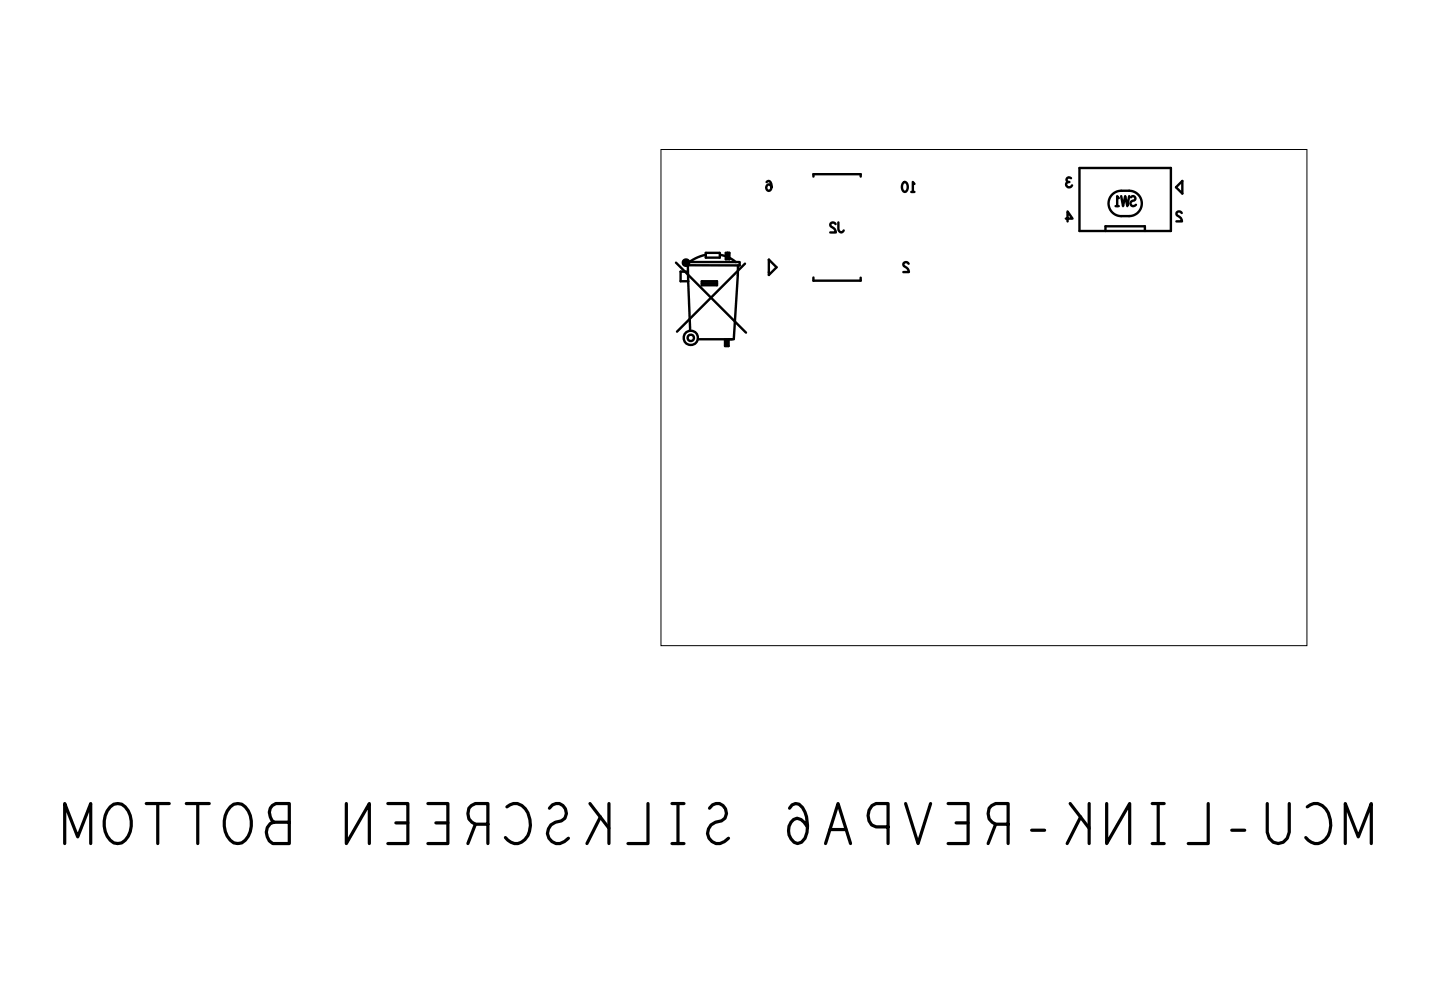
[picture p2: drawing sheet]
<svg xmlns="http://www.w3.org/2000/svg" width="298mm" height="210mm" viewBox="0 0 298 210" stroke-linecap="round" stroke-linejoin="round" font-family="sans-serif">
<defs><g id="words">
<text font-size="2.1" x="223" y="36.9" transform="rotate(-180 223 36.9)">3</text>
</g></defs>
<!-- layer: Board Outline -->
<path d="M137.4 31.1h134.2v103.1h-134.2z" fill="none" stroke="#000" stroke-width=".21"/>
<!-- layer: Components -->
<g fill="none" stroke="#000" stroke-width=".5">
<path d="M169.1 36.2v.5zM169.1 36.2h9.8zM178.9 36.2v.5zM224.4 34.9h18.9zM224.4 34.9v13.1zM233 39.7h1.7zM233 39.7a2.64 2.64 0 0 0-2.6 2.6 2.64 2.64 0 0 0 2.6 2.6M234.7 39.7a2.64 2.64 0 0 1 2.6 2.6 2.64 2.64 0 0 1-2.6 2.6M243.3 34.9v13.1zM244.4 38.9l1.3 1.3zM245.7 37.6l-1.3 1.3zM245.7 37.6v2.6z"/>
<path d="M140.5 54.6l14.5 14.6zM141.4 56.5v2zM141.4 56.5h1.5zM141.4 58.5h1.6zM142.4 54.4l.2-.3 .3 .3M142.4 54.4v.3zM142.4 54.7l.1 .2 .2-.2M142.7 54.7h.1M142.9 54.5h.1M142.9 54.5l.1 4zM143 55.1l10.7 .1zM143 58.5l.4 10.3z"/>
<path d="M143.2 54.5h10.5zM145.9 59.3h3.1zM145.9 58.5h3.1zM145.9 58.5v.8zM145.9 58.9h3.1zM146.6 53l-1.6 .5-2 1.1M146.7 52.6h2.8zM146.7 52.6v1zM146.7 53.6h2.9zM149 58.5v.8zM149.6 52.6v1zM149.7 53a6.7 6.7 0 0 1 3.2 1.5"/>
<path d="M150.8 53.9h.8zM150.8 52.6h.8zM150.8 52.6v1.3zM151.2 52.6h.1M151.3 52.6v1.1zM151.6 52.6v1.3zM153.3 57.2l-.8 13.2zM153.4 55.2l-.1 2zM153.7 54.5v.7zM159.8 56.6v.6zM159.8 54h.1M159.8 54v2.6z"/>
<path d="M159.8 54l1.6 1.5zM161.4 55.6l-1.6 1.6zM161.4 55.5h.1M169.1 58.3h9.8zM169.1 57.7v.6zM178.9 57.7v.6zM224.4 48h18.9zM229.8 47v1zM229.8 47h8.1zM233 44.9h1.7zM237.9 47v1zM140.7 68.9l14.1-14.1z"/>
<path d="M145.1 70.5h7.4zM150.7 71.9h.7zM150.7 70.5v1.4zM151.1 70.5v1.4zM151.4 70.5h.8zM151.4 70.5v1.4z"/>
<circle cx="142.6" cy="54.6" r=".66"/>
<circle cx="143.6" cy="70.2" r="1.48"/>
<circle cx="143.6" cy="70.2" r=".66"/>
</g>
<!-- layer: Text -->
<g fill="none" stroke="#000" stroke-width=".5">
<path d="M159.3 37.9l.4-.3a1.21 1.21 0 0 1 .1 2.1 .65 .65 0 0 1-.6-.8 .65 .65 0 0 1 .8-.5l.3 .5M187.8 37.9a.75 .75 0 0 1 .9 1l-.1 .3a.6 .6 0 0 1-.5 .7 .6 .6 0 0 1-.6-.7v-.6zM189.4 39.9h.7M190.1 38.2l-.4-.4v2.1M222.3 37.8a.59 .59 0 0 0-.7 .9 .59 .59 0 0 0 1.1 .1l.1-.3M173.7 46.6a.55 .55 0 0 0-.8-.3 .55 .55 0 0 0-.2 .8 1.4 1.4 0 0 1 1 1.2h-1.1M174.2 46.2l.1 1.7a.54 .54 0 0 0 .5 .4 .54 .54 0 0 0 .6-.4M188.9 54.8a.55 .55 0 0 0-.8-.3 .55 .55 0 0 0-.2 .8 1.4 1.4 0 0 1 1 1.3h-1.2M221.5 45.4h1.4l-1-1.4v2M231.9 42.9h.6M232.5 41.2l-.3-.4v2.1M233 40.8l.4 2.1 .5-2.1 .4 2.1 .4-2.1"/>
<path d="M235 41a.49 .49 0 0 1 .8-.1 .49 .49 0 0 1-.1 .8 .62 .62 0 0 0-.7 .4 .62 .62 0 0 0 .3 .7 .62 .62 0 0 0 .8-.2M245.6 44.3a.55 .55 0 0 0-.8-.3 .55 .55 0 0 0-.2 .8 1.4 1.4 0 0 1 1.1 1.2h-1.2"/>
</g>
<g fill="none" stroke="#000" stroke-width=".67">
<path d="M13.4 175.4v-8.4l2.8 7 2.7-7v8.4M22.9 167.7a2.24 2.24 0 0 1 3.8 .9 5.2 5.2 0 0 1-1.4 6.6 2.32 2.32 0 0 1-3-1.4 5.4 5.4 0 0 1 .6-6.1zM30.4 167h4.8M32.8 167v8.4M38.7 167h4.8M41.1 167v8.4M47.9 167.7a2.24 2.24 0 0 1 3.7 .9 5.2 5.2 0 0 1-1.3 6.6 2.32 2.32 0 0 1-3.1-1.4 5.4 5.4 0 0 1 .7-6.1zM56.9 170.9a2.23 2.23 0 0 1 .4-3.9h2.8v8.4h-3.4a2.65 2.65 0 0 1-.5-4.2l.7-.3h3.2M72 167v8.4l4.8-8.4v8.4M80.6 167h4.2v8.4h-4.2M82.3 171.1h2.5M88.9 167h4.2v8.4h-4.2"/>
<path d="M90.6 171.1h2.5M98.8 171.3l-1.6 4.1M101.4 171.3h-2.6a2.26 2.26 0 0 1-.8-3.8l.8-.5h2.6v8.4M105.4 167.7a2.49 2.49 0 0 1 3.8 .5 5.2 5.2 0 0 1-.1 6.3 2.5 2.5 0 0 1-4.1-.4M114.2 168a1.89 1.89 0 0 1 3-.3 1.89 1.89 0 0 1-.5 3 2.55 2.55 0 0 0-2.6 3.6 2.13 2.13 0 0 0 3.2 .6l.8-.6M122.6 167l4 5.2M124.8 169.8l-2.8 5.6M126.6 167v8.4M134.7 167v8.4h-4.2M139.7 167h2.5M139.7 175.4h2.5M140.9 167v8.4"/>
<path d="M147.5 168a1.89 1.89 0 0 1 3-.3 1.89 1.89 0 0 1-.5 3 2.55 2.55 0 0 0-2.6 3.6 2.14 2.14 0 0 0 3.2 .6l.8-.6M164.1 168l.5-.7 .7-.3 .8 .2a5.9 5.9 0 0 1 1.6 5.8l-.4 1.3-.7 .8-.8 .3a2.9 2.9 0 0 1-.9-5l.8-.3 .8 .3 1.3 1.5M171.6 175.4l2.6-8.4 2.6 8.4M172.5 172.5h3.3M184.6 171.9h-2.5a2.48 2.48 0 0 1-1.5-3.5l.6-.9 .9-.5h2.5v8.4M188.2 167l2.6 8.4 2.6-8.4M197 167h4.2v8.4h-4.2M198.7 171.1h2.5M206.9 171.3l-1.5 4.1M209.5 171.3h-2.6a2.26 2.26 0 0 1-.8-3.8l.8-.5h2.6v8.4M214.4 172.6h2.7M222.4 167l4 5.2"/>
<path d="M224.6 169.8l-2.8 5.6M226.4 167v8.4M230 167v8.4l4.8-8.4v8.4M239.5 167h2.5M239.5 175.4h2.5M240.7 167v8.4M251.1 167v8.4h-4.1M256 172.6h2.7M263.4 167v6a2.29 2.29 0 0 0 2.3 2.4 2.29 2.29 0 0 0 2.3-2.4v-6M271.7 167.7a2.49 2.49 0 0 1 3.8 .5 5.2 5.2 0 0 1-.1 6.3 2.5 2.5 0 0 1-4-.4M279.6 175.4v-8.4l2.7 7 2.7-7v8.4"/>
</g>
<use href="#words"/>
</svg>
